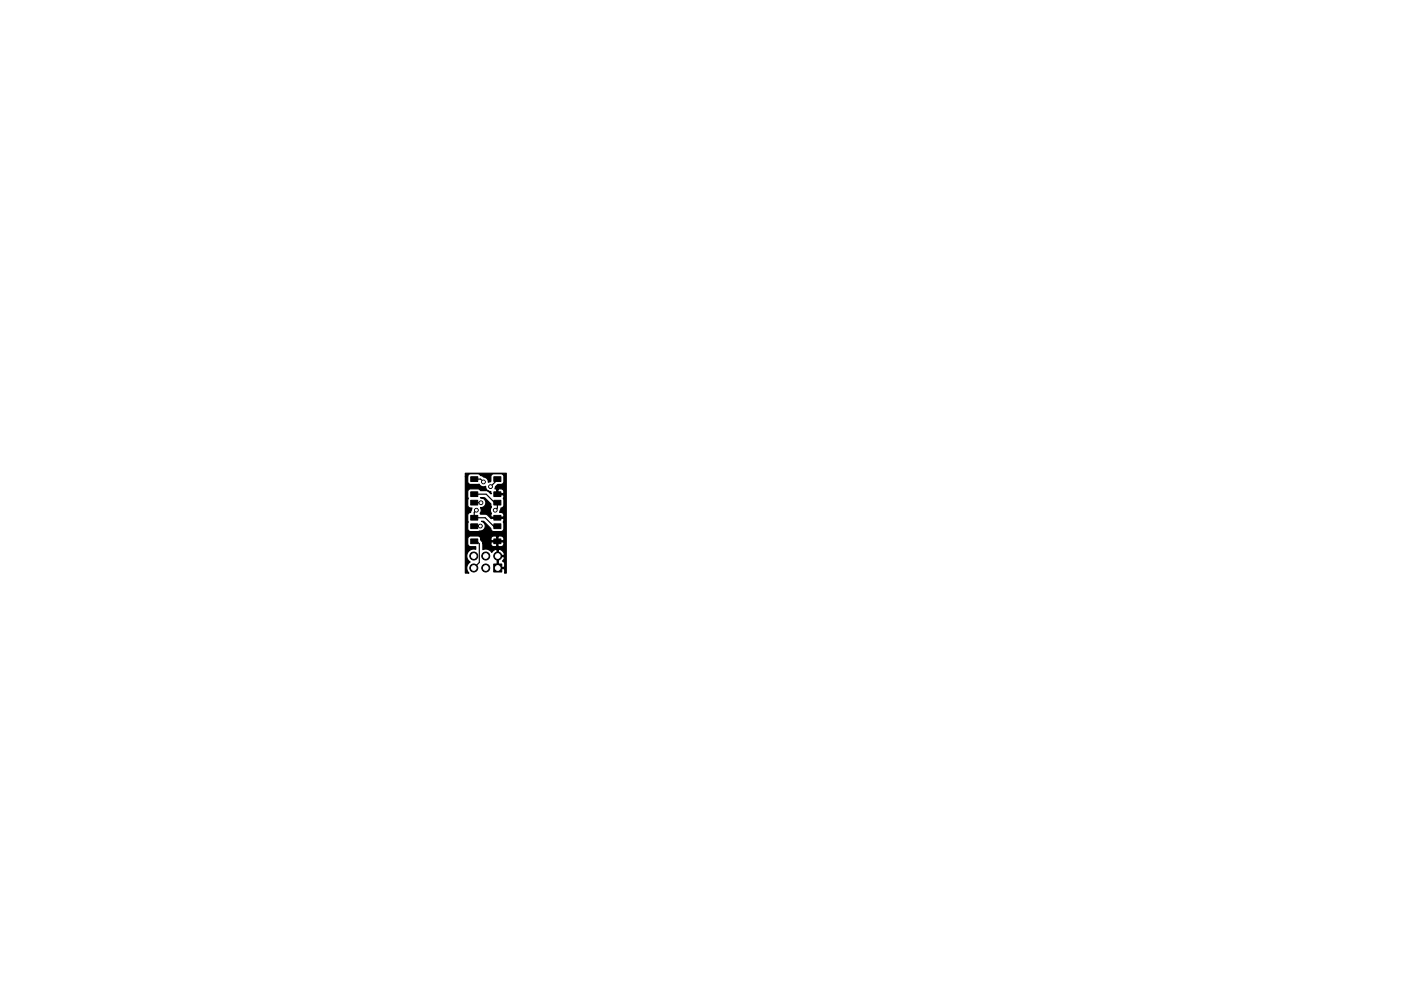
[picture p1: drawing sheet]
<svg xmlns="http://www.w3.org/2000/svg" width="297mm" height="210mm" viewBox="0 0 297 210" stroke-linecap="round" stroke-linejoin="round" font-family="sans-serif">
<g fill="#000" stroke="#000" stroke-width=".21">
<path d="M99.8 101.1h1.5v1h-1.5zM99.8 104.3h1.5v1h-1.5zM99.8 106.1h1.5v1h-1.5zM99.8 109.3h1.5v1h-1.5zM99.8 111.1h1.5v1h-1.5zM99.8 114.3h1.5v1h-1.5zM104.7 101.1h1.5v1h-1.5zM104.7 104.3h1.5v1h-1.5zM104.7 106.1h1.5v1h-1.5zM104.7 109.3h1.5v1h-1.5zM104.7 111.1h1.5v1h-1.5zM104.7 114.3h1.5v1h-1.5z"/>
<path d="M104.7 119.7h1.7v1.7h-1.7z"/>
<circle cx="100.4" cy="118" r=".85"/>
<circle cx="101" cy="108.2" r=".4"/>
<circle cx="101.8" cy="111.6" r=".4"/>
<circle cx="102" cy="106.7" r=".4"/>
<circle cx="102.5" cy="102.2" r=".4"/>
<circle cx="103" cy="118" r=".85"/>
<circle cx="104" cy="103.2" r=".4"/>
<circle cx="105" cy="108.2" r=".4"/>
<circle cx="105.5" cy="118" r=".85"/>
<circle cx="100.4" cy="120.5" r=".85"/>
<circle cx="103" cy="120.5" r=".85"/>
</g>
<path d="M100.5 111.6h1.3M100.5 114.8h.6l.5 .6v3.9l-1.2 1.2M100.5 101.6h1.4l.6 .6M100.5 106.6h1.5M100.5 104.8h2.6l1.8 1.8h.5v1.2l-.4 .4M101 108.2l-.5 .5v1.1h2.4l1.8 1.8h.7M101.8 111.6h.1M102 106.6v.1M105.4 101.6l-1.4 1.6" fill="none" stroke="#000" stroke-width=".25"/>
<path d="M98.7 100.4h8.6v21.2h-.3v-.8l-.1-.2h-1.5v-2.5h.3v2.3h1.2l.1-.2v-.5l-.1-.4-.4-.3 .5-.7-.2-.2h-1.4v-1.5h.3v1.2h1.1a1.08 1.08 0 0 0-1.4-1.2 .96 .96 0 0 0-1.1 .6 1.47 1.47 0 0 0-1.9-.6v-1.3h1.7a.64 .64 0 0 0 .6 .7h.5l.1-.2v-.8h.3v.8l.1 .2h.6a.61 .61 0 0 0 .4-1h-2.5l-.1 .3h-1.7l-.5-.7v-.3h2.2l.1 .4h1.1v-.8h.3v.8h1.1a.61 .61 0 0 0 .1-.6 .61 .61 0 0 0-.6-.4h-.5l-.1 .2-1-.2-.4 .2-.1 .4h-2.2a.64 .64 0 0 0-.6-.6l-1.9 .1-.2 .4v1.1a.64 .64 0 0 0 .6 .7h1.1v.5a1.49 1.49 0 0 0-1.8 .9 1.49 1.49 0 0 0 .6 1.8 1.48 1.48 0 0 0-.3 2.4h-.7v-20.5h.5v1a.64 .64 0 0 0 .6 .7l1.8-.1a1.03 1.03 0 0 0 1.4 .5 1.03 1.03 0 0 0 1.1 1.1l.1 .4-.1 .1-.7-.7h-1.5l-.5-.4-2 .1-.2 .5 .1 1.4-.1 .4v1.2a.71 .71 0 0 0 .9 .5 1.72 1.72 0 0 1-.9 1.3v1.2l.1 .4-.1 1.4a.64 .64 0 0 0 .6 .7l1.9-.1a1.06 1.06 0 0 0 1.2-.9 1.06 1.06 0 0 0-.8-1.2h.5l1.5 1.5 .1 .4 .3 .2 1.7 .1a.64 .64 0 0 0 .6-.7l-.1-1.4 .1-.6-.1-.1-2.6 .1-.9-1h-1.3l-.1-.2a1.02 1.02 0 0 0 .1-1.2 1.04 1.04 0 0 0 1.1-1 1.04 1.04 0 0 0-1.1-1.1h.9l1.3 1.3 .1 .7a1.23 1.23 0 0 0 0 1.4l-.1 .6 .1 .1h2.5a.65 .65 0 0 0 0-.8 .65 .65 0 0 0-.8-.2 1.72 1.72 0 0 1 .9-1.3v-1.3l-.1-.4 .1-.6-.1-.1h-1.4v-1.1h.3v.8h1.1a.61 .61 0 0 0 .1-.6 .61 .61 0 0 0-.6-.4h-.5l-.1 .2-.7-.2 .1-.4 .5-.5h.7a.64 .64 0 0 0 .6-.7v-1.1l-.2-.4-1.9-.1a.64 .64 0 0 0-.6 .6v1l-.6 .2v-.2a1.34 1.34 0 0 0-1.1-1l-1-.6h-1.6l-.5 .2-.1 .4h-.5z" fill="#000" stroke="#000" stroke-width=".25"/>
<g fill="#fff" stroke="#fff" stroke-width=".21">
<circle cx="101" cy="108.2" r=".2"/>
<circle cx="101.8" cy="111.6" r=".2"/>
<circle cx="102.5" cy="102.2" r=".2"/>
<circle cx="102" cy="106.7" r=".2"/>
<circle cx="105" cy="108.2" r=".2"/>
<circle cx="104" cy="103.2" r=".2"/>
<circle cx="100.4" cy="118" r=".5"/>
<circle cx="100.4" cy="120.5" r=".5"/>
<circle cx="103" cy="118" r=".5"/>
<circle cx="103" cy="120.5" r=".5"/>
<circle cx="105.5" cy="118" r=".5"/>
<circle cx="105.5" cy="120.5" r=".5"/>
</g>
</svg>
